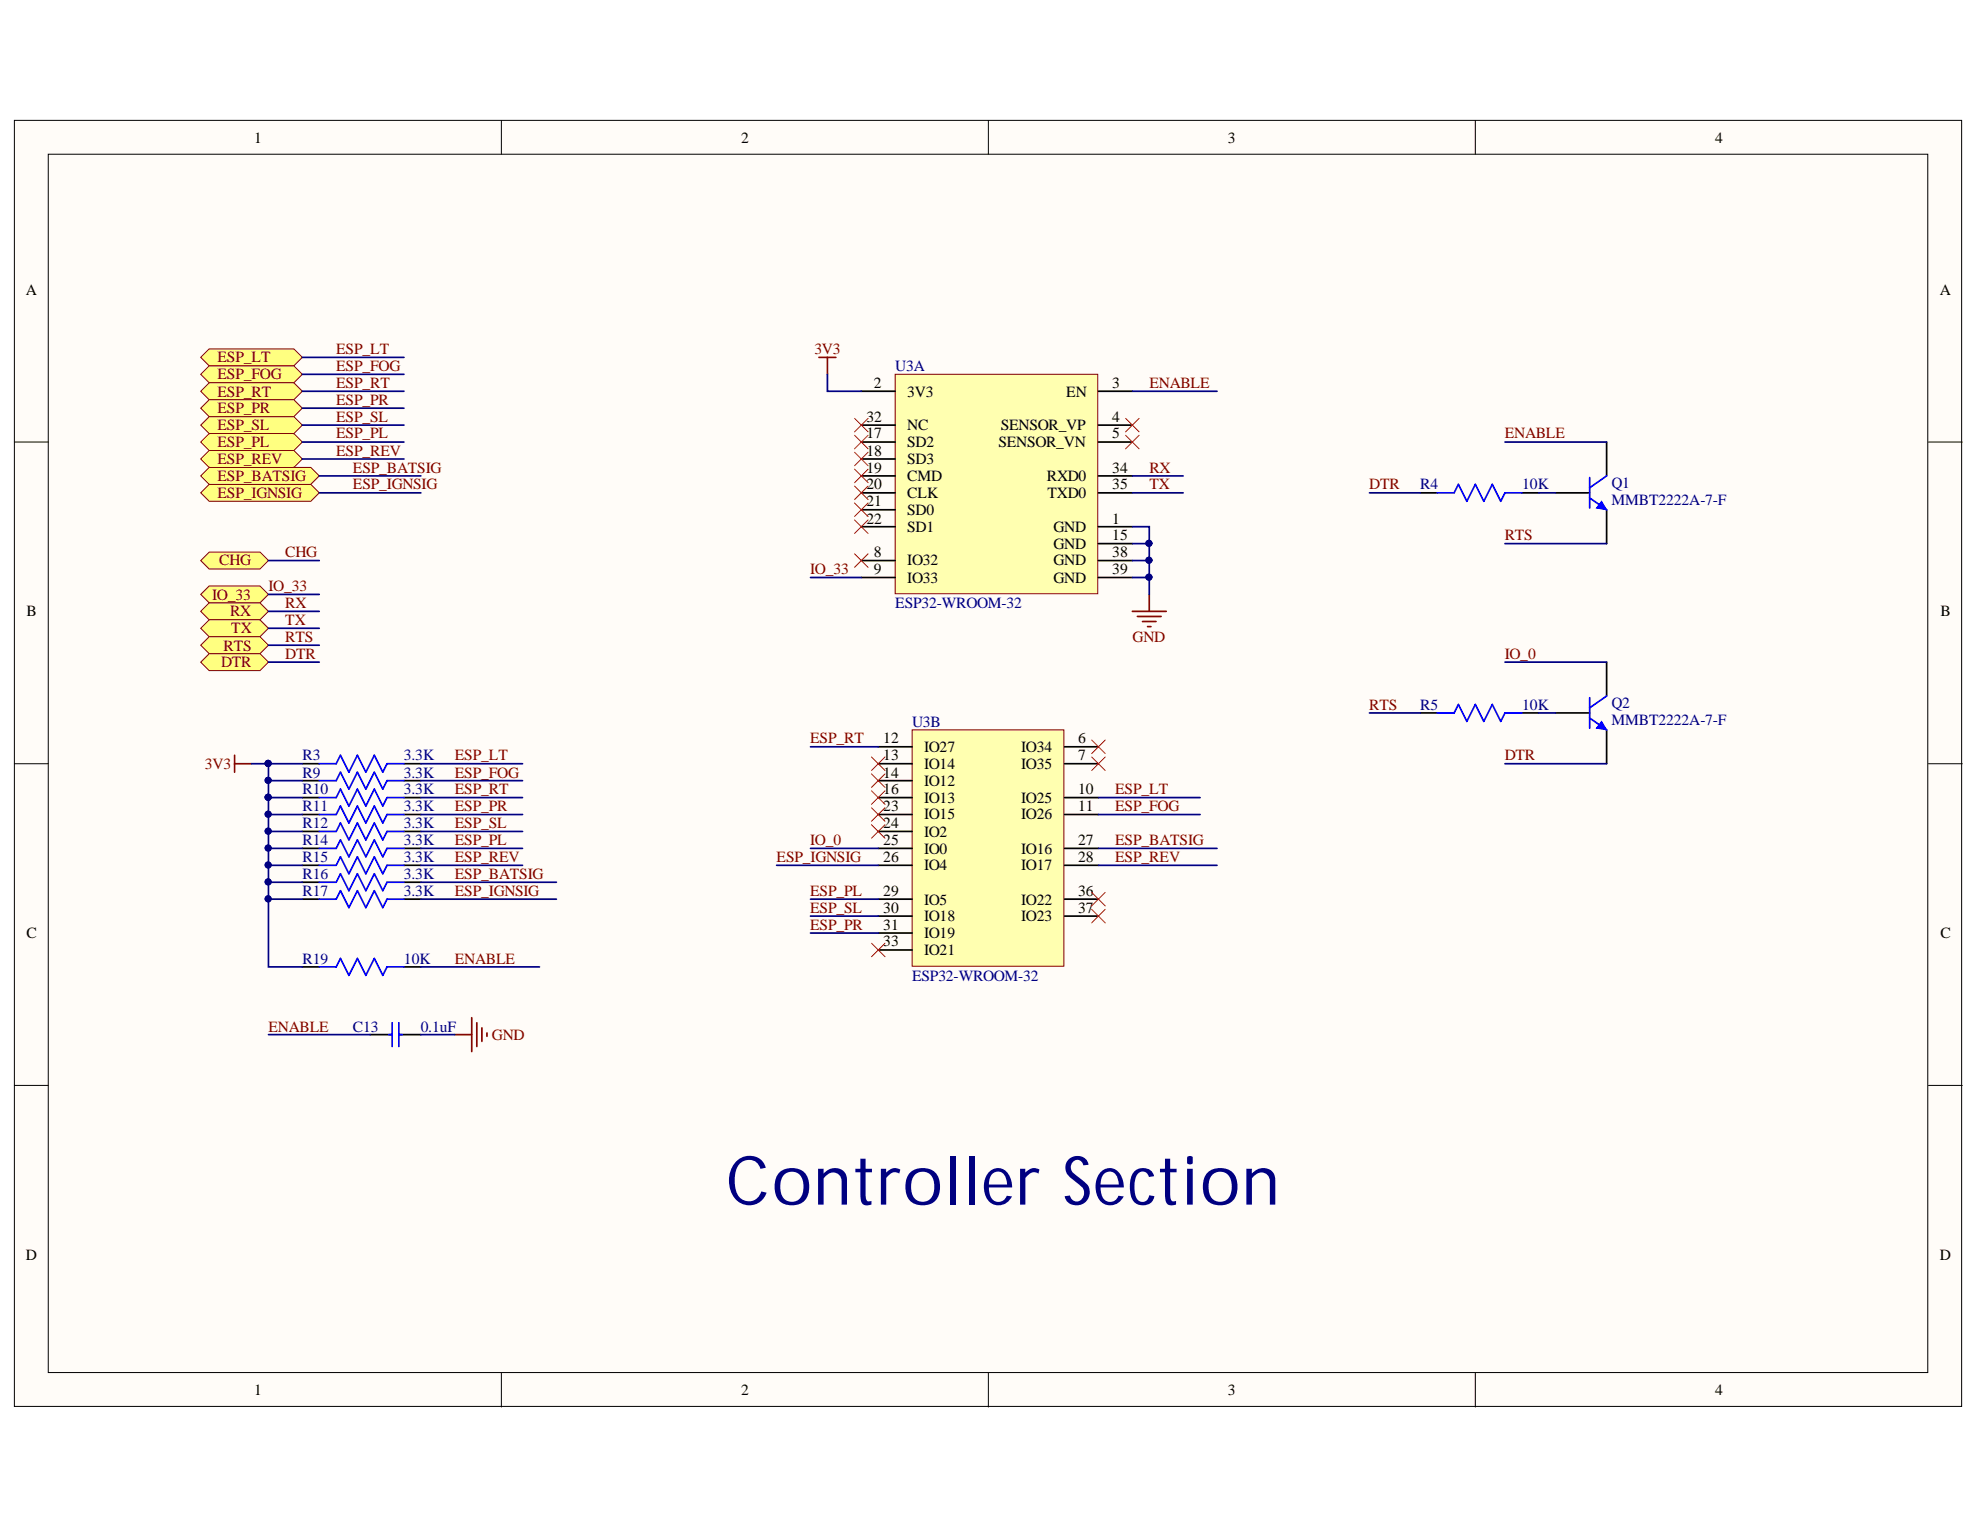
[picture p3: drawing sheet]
<svg xmlns="http://www.w3.org/2000/svg" width="279mm" height="216mm" viewBox="0 0 279 216" stroke-linecap="round" stroke-linejoin="round" font-family="sans-serif">
<defs><g id="words">
<text font-size="9.6" fill="#000080" x="102.4" y="170">Controller Section</text>
<g font-size="2.2">
<text x="35.9" y="20.1">1</text>
<text x="104.6" y="20.1">2</text>
<text x="173.3" y="20.1">3</text>
<text x="242" y="20.1">4</text>
<text x="3.6" y="41.6">A</text>
<text x="273.7" y="41.6">A</text>
<text x="122.3" y="59.5">32</text>
<text x="123.3" y="54.8">2</text>
<text x="128" y="56">3V3</text>
<text x="150.4" y="56">EN</text>
<text x="156.9" y="54.8">3</text>
<text x="156.9" y="59.5">4</text>
<text x="122.3" y="61.9">17</text>
<text x="122.3" y="64.3">18</text>
<text x="128" y="63.1">SD2</text>
<text x="128" y="65.5">SD3</text>
<text x="128" y="60.7">NC</text>
<text x="140.9" y="63.1">SENSOR_VN</text>
<text x="141.2" y="60.7">SENSOR_VP</text>
<text x="156.9" y="61.9">5</text>
<text x="122.3" y="66.7">19</text>
<text x="122.3" y="69.1">20</text>
<text x="122.3" y="71.4">21</text>
<text x="128" y="67.9">CMD</text>
<text x="128" y="70.2">CLK</text>
<text x="147.7" y="67.9">RXD0</text>
<text x="147.8" y="70.2">TXD0</text>
<text x="156.9" y="66.7">34</text>
<text x="156.9" y="69.1">35</text>
<text x="122.3" y="73.9">22</text>
<text x="128" y="72.7">SD0</text>
<text x="128" y="75.1">SD1</text>
<text x="148.7" y="75.1">GND</text>
<text x="148.7" y="77.4">GND</text>
<text x="156.9" y="73.9">1</text>
<text x="156.9" y="76.2">15</text>
<text x="123.3" y="78.6">8</text>
<text x="123.3" y="81.1">9</text>
<text x="128" y="79.8">IO32</text>
<text x="128" y="82.2">IO33</text>
<text x="148.7" y="79.8">GND</text>
<text x="148.7" y="82.2">GND</text>
<text x="156.9" y="78.6">38</text>
<text x="156.9" y="81.1">39</text>
<text x="3.7" y="87">B</text>
<text x="273.8" y="87">B</text>
<text x="124.6" y="104.9">12</text>
<text x="124.6" y="107.3">13</text>
<text x="130.4" y="106.1">IO27</text>
<text x="144.1" y="106.1">IO34</text>
<text x="152.1" y="104.9">6</text>
<text x="152.1" y="107.3">7</text>
<text x="124.6" y="109.7">14</text>
<text x="124.6" y="112.1">16</text>
<text x="130.4" y="108.5">IO14</text>
<text x="130.4" y="110.9">IO12</text>
<text x="130.4" y="113.3">IO13</text>
<text x="144.1" y="108.5">IO35</text>
<text x="144.1" y="113.3">IO25</text>
<text x="152.1" y="112.1">10</text>
<text x="124.6" y="114.5">23</text>
<text x="124.6" y="116.8">24</text>
<text x="124.6" y="119.3">25</text>
<text x="130.4" y="115.6">IO15</text>
<text x="130.4" y="118.1">IO2</text>
<text x="144.1" y="115.6">IO26</text>
<text x="152.1" y="114.5">11</text>
<text x="152.1" y="119.3">27</text>
<text x="124.6" y="121.6">26</text>
<text x="130.4" y="120.5">IO0</text>
<text x="130.4" y="122.8">IO4</text>
<text x="144.1" y="120.5">IO16</text>
<text x="144.1" y="122.8">IO17</text>
<text x="152.1" y="121.6">28</text>
<text x="124.6" y="126.5">29</text>
<text x="124.6" y="128.8">30</text>
<text x="124.6" y="131.2">31</text>
<text x="130.4" y="127.6">IO5</text>
<text x="130.4" y="130">IO18</text>
<text x="144.1" y="127.6">IO22</text>
<text x="144.1" y="130">IO23</text>
<text x="152.1" y="126.5">36</text>
<text x="152.1" y="128.8">37</text>
<text x="3.7" y="132.4">C</text>
<text x="124.6" y="133.6">33</text>
<text x="130.4" y="132.4">IO19</text>
<text x="130.4" y="134.7">IO21</text>
<text x="273.8" y="132.4">C</text>
<text x="3.6" y="177.8">D</text>
<text x="273.7" y="177.8">D</text>
<text x="35.9" y="196.9">1</text>
<text x="104.6" y="196.9">2</text>
<text x="173.3" y="196.9">3</text>
<text x="242" y="196.9">4</text>
</g>
<g font-size="2.2" fill="#800000">
<text x="30.7" y="51.1">ESP_LT</text>
<text x="30.7" y="53.5">ESP_FOG</text>
<text x="47.4" y="50">ESP_LT</text>
<text x="47.4" y="52.3">ESP_FOG</text>
<text x="114.9" y="50">3V3</text>
<text x="30.7" y="56">ESP_RT</text>
<text x="30.7" y="58.3">ESP_PR</text>
<text x="47.4" y="54.8">ESP_RT</text>
<text x="47.4" y="57.1">ESP_PR</text>
<text x="47.4" y="59.5">ESP_SL</text>
<text x="162.2" y="54.8">ENABLE</text>
<text x="30.7" y="60.7">ESP_SL</text>
<text x="30.7" y="63.1">ESP_PL</text>
<text x="30.7" y="65.5">ESP_REV</text>
<text x="47.4" y="61.9">ESP_PL</text>
<text x="47.4" y="64.3">ESP_REV</text>
<text x="212.3" y="61.9">ENABLE</text>
<text x="30.7" y="70.2">ESP_IGNSIG</text>
<text x="30.7" y="67.9">ESP_BATSIG</text>
<text x="49.8" y="69.1">ESP_IGNSIG</text>
<text x="49.8" y="66.7">ESP_BATSIG</text>
<text x="162.2" y="66.7">RX</text>
<text x="162.2" y="69.1">TX</text>
<text x="193.2" y="69.1">DTR</text>
<text x="212.3" y="76.2">RTS</text>
<text x="31" y="79.8">CHG</text>
<text x="37.9" y="83.4">IO_33</text>
<text x="40.3" y="78.6">CHG</text>
<text x="114.3" y="81.1">IO_33</text>
<text x="29.9" y="84.6">IO_33</text>
<text x="32.5" y="87">RX</text>
<text x="32.6" y="89.3">TX</text>
<text x="40.3" y="85.8">RX</text>
<text x="40.3" y="88.2">TX</text>
<text x="31.2" y="94.2">DTR</text>
<text x="31.5" y="91.8">RTS</text>
<text x="40.3" y="90.6">RTS</text>
<text x="40.3" y="93">DTR</text>
<text x="159.8" y="90.6">GND</text>
<text x="212.3" y="93">IO_0</text>
<text x="193.2" y="100.2">RTS</text>
<text x="64.2" y="107.3">ESP_LT</text>
<text x="114.3" y="104.9">ESP_RT</text>
<text x="212.3" y="107.3">DTR</text>
<text x="28.9" y="108.5">3V3</text>
<text x="64.2" y="109.7">ESP_FOG</text>
<text x="64.2" y="112.1">ESP_RT</text>
<text x="157.4" y="112.1">ESP_LT</text>
<text x="64.2" y="114.5">ESP_PR</text>
<text x="64.2" y="116.8">ESP_SL</text>
<text x="64.2" y="119.3">ESP_PL</text>
<text x="114.3" y="119.3">IO_0</text>
<text x="157.4" y="114.5">ESP_FOG</text>
<text x="157.4" y="119.3">ESP_BATSIG</text>
<text x="64.2" y="121.6">ESP_REV</text>
<text x="64.2" y="124">ESP_BATSIG</text>
<text x="109.6" y="121.6">ESP_IGNSIG</text>
<text x="157.4" y="121.6">ESP_REV</text>
<text x="64.2" y="126.5">ESP_IGNSIG</text>
<text x="114.3" y="131.2">ESP_PR</text>
<text x="114.3" y="128.8">ESP_SL</text>
<text x="114.3" y="126.5">ESP_PL</text>
<text x="64.2" y="136">ENABLE</text>
<text x="37.9" y="145.6">ENABLE</text>
<text x="69.4" y="146.7">GND</text>
</g>
<g font-size="2.2" fill="#000080">
<text x="126.3" y="52.3">U3A</text>
<text x="200.4" y="69.1">R4</text>
<text x="214.8" y="69.1">10K</text>
<text x="227.4" y="68.8">Q1</text>
<text x="227.4" y="71.3">MMBT2222A-7-F</text>
<text x="126.3" y="85.8">ESP32-WROOM-32</text>
<text x="200.4" y="100.2">R5</text>
<text x="214.8" y="100.2">10K</text>
<text x="227.4" y="99.9">Q2</text>
<text x="42.7" y="107.3">R3</text>
<text x="57" y="107.3">3.3K</text>
<text x="128.7" y="102.5">U3B</text>
<text x="227.4" y="102.3">MMBT2222A-7-F</text>
<text x="42.7" y="109.7">R9</text>
<text x="42.7" y="112.1">R10</text>
<text x="57" y="109.7">3.3K</text>
<text x="57" y="112.1">3.3K</text>
<text x="42.7" y="114.5">R11</text>
<text x="42.7" y="116.8">R12</text>
<text x="42.7" y="119.3">R14</text>
<text x="57" y="114.5">3.3K</text>
<text x="57" y="116.8">3.3K</text>
<text x="57" y="119.3">3.3K</text>
<text x="42.7" y="121.6">R15</text>
<text x="42.7" y="124">R16</text>
<text x="57" y="121.6">3.3K</text>
<text x="57" y="124">3.3K</text>
<text x="42.7" y="126.5">R17</text>
<text x="57" y="126.5">3.3K</text>
<text x="42.7" y="136">R19</text>
<text x="57" y="136">10K</text>
<text x="128.7" y="138.4">ESP32-WROOM-32</text>
<text x="49.8" y="145.6">C13</text>
<text x="59.4" y="145.6">0.1uF</text>
</g>
</g></defs>
<g fill="#fffcf8" stroke="#000" stroke-width=".14">
<path d="M2 17h274.8v181.5h-274.8z"/>
<path d="M6.8 21.8h265.2v171.9h-265.2z"/>
</g>
<path d="M70.7 17v4.8M139.5 17v4.8M208.2 17v4.8M2 62.4h4.8M272.1 62.4h4.8M2 107.8h4.8M272.1 107.8h4.8M2 153.2h4.8M272.1 153.2h4.8M70.7 193.8v4.8M139.5 193.8v4.8M208.2 193.8v4.8" fill="none" stroke="#000" stroke-width=".14"/>
<path d="M126.3 52.8h28.6v31h-28.6z" fill="#ffffb0" stroke="#800000" stroke-width=".14"/>
<g fill="none" stroke="#000" stroke-width=".24">
<path d="M121.5 55.2h4.8M121.5 60h4.8M155 55.2h4.8M155 60h4.8M121.5 74.3h4.8M121.5 62.4h4.8M121.5 64.8h4.8M121.5 67.2h4.8M121.5 69.5h4.8M121.5 71.9h4.8M121.5 79.1h4.8M155 74.3h4.8"/>
<path d="M155 62.4h4.8M155 76.7h4.8M155 67.2h4.8M155 69.5h4.8M155 79.1h4.8M121.5 81.5h4.8M155 81.5h4.8"/>
</g>
<path d="M128.7 103h21.4v33.3h-21.4z" fill="#ffffb0" stroke="#800000" stroke-width=".14"/>
<g fill="none" stroke="#000" stroke-width=".24">
<path d="M219.5 69.5h4.8M226.7 62.4v4.8M226.7 71.9v4.8M123.9 105.4h4.8M123.9 107.8h4.8M123.9 112.5h4.8M123.9 114.9h4.8M123.9 110.2h4.8M123.9 117.3h4.8M123.9 119.7h4.8M150.2 105.4h4.8M150.2 107.8h4.8"/>
<path d="M150.2 112.5h4.8M150.2 114.9h4.8M150.2 119.7h4.8M123.9 122.1h4.8M123.9 126.9h4.8M123.9 129.3h4.8M123.9 131.7h4.8M123.9 134.1h4.8M150.2 122.1h4.8M150.2 126.9h4.8M150.2 129.3h4.8"/>
</g>
<path d="M224.3 70.3l2.4 1.6M224.3 67.4v4.3M226.7 67.2l-2.4 1.6" fill="none" stroke="#00f" stroke-width=".24"/>
<path d="M226 70.7l.7 1.2-1.4-.2z" fill="#00f"/>
<path d="M226 70.7l.7 1.2-1.4-.2z" fill="none" stroke="#00f" stroke-width=".14"/>
<path d="M115.6 50.4h2.4M116.8 50.4v2.4" fill="none" stroke="#800000" stroke-width=".24"/>
<path d="M226.7 93.4v4.8M219.5 100.6h4.8M226.7 103v4.8" fill="none" stroke="#000" stroke-width=".24"/>
<path d="M224.3 98.5v4.3M226.7 98.2l-2.4 1.7M224.3 101.3l2.4 1.7" fill="none" stroke="#00f" stroke-width=".24"/>
<path d="M226 101.8l.7 1.2-1.4-.2z" fill="#00f"/>
<path d="M226 101.8l.7 1.2-1.4-.2z" fill="none" stroke="#00f" stroke-width=".14"/>
<path d="M159.8 86.3h4.8M160.5 87h3.3M161.2 87.7h1.9M161.9 88.4h.5M162.2 83.9v2.4" fill="none" stroke="#800000" stroke-width=".24"/>
<path d="M200.4 69.5h2.4M214.8 69.5h2.3M200.4 100.6h2.4M214.8 100.6h2.3" fill="none" stroke="#000" stroke-width=".24"/>
<path d="M202.8 69.5h2.4l.6-1.1 1.2 2.3 1.2-2.3 1.2 2.3 1.2-2.3 1.2 2.3 .6-1.2h2.4M202.8 100.6h2.4l.6-1.2 1.2 2.4 1.2-2.4 1.2 2.4 1.2-2.4 1.2 2.4 .6-1.2h2.4" fill="none" stroke="#00f" stroke-width=".24"/>
<g fill="#ffff80" stroke="#800000" stroke-width=".14">
<path d="M28.3 79.1l1.2-1.2h7.2l1.2 1.2-1.2 1.2h-7.2z" fill-rule="evenodd"/>
<path d="M28.3 83.9l1.2-1.2h7.2l1.2 1.2-1.2 1.2h-7.2z" fill-rule="evenodd"/>
</g>
<g fill="none" stroke="#f00" stroke-width=".14">
<path d="M120.6 59l1.9 1.9M122.5 59l-1.9 1.9M158.8 59l1.9 1.9M160.7 59l-1.9 1.9M120.6 61.4l1.9 1.9M120.6 63.8l1.9 1.9M120.6 66.2l1.9 1.9M120.6 68.6l1.9 1.9M120.6 71l1.9 1.9M120.6 73.4l1.9 1.9M122.5 61.4l-1.9 1.9M122.5 63.8l-1.9 1.9"/>
<path d="M122.5 66.2l-1.9 1.9M122.5 68.6l-1.9 1.9M122.5 71l-1.9 1.9M122.5 73.4l-1.9 1.9M158.8 61.4l1.9 1.9M160.7 61.4l-1.9 1.9M123 106.8l1.9 1.9M123 109.2l1.9 1.9M123 111.6l1.9 1.9M123 114l1.9 1.9M123 116.4l1.9 1.9M124.9 106.8l-1.9 1.9"/>
<path d="M124.9 109.2l-1.9 1.9M124.9 111.6l-1.9 1.9M124.9 114l-1.9 1.9M124.9 116.4l-1.9 1.9M154 106.8l2 1.9M154 104.4l2 1.9M156 106.8l-2 1.9M156 104.4l-2 1.9M123 133.1l1.9 1.9M124.9 133.1l-1.9 1.9M154 128.3l2 1.9M154 125.9l2 1.9"/>
<path d="M156 128.3l-2 1.9M156 125.9l-2 1.9"/>
</g>
<g fill="#ffff80" stroke="#800000" stroke-width=".14">
<path d="M28.3 86.3l1.2-1.2h7.2l1.2 1.2-1.2 1.2h-7.2z" fill-rule="evenodd"/>
<path d="M28.3 88.7l1.2-1.2h7.2l1.2 1.2-1.2 1.2h-7.2z" fill-rule="evenodd"/>
<path d="M28.3 91l1.2-1.1h7.2l1.2 1.1-1.2 1.2h-7.2z" fill-rule="evenodd"/>
<path d="M28.3 93.4l1.2-1.2h7.2l1.2 1.2-1.2 1.2h-7.2z" fill-rule="evenodd"/>
<path d="M28.3 50.4l1.2-1.2h12l1.2 1.2-1.2 1.2h-12z" fill-rule="evenodd"/>
<path d="M28.3 52.8l1.2-1.2h12l1.2 1.2-1.2 1.2h-12z" fill-rule="evenodd"/>
<path d="M28.3 69.5l1.2-1.1h14.4l1.2 1.1-1.2 1.2h-14.4z" fill-rule="evenodd"/>
<path d="M28.3 55.2l1.2-1.2h12l1.2 1.2-1.2 1.2h-12z" fill-rule="evenodd"/>
<path d="M28.3 57.6l1.2-1.2h12l1.2 1.2-1.2 1.2h-12z" fill-rule="evenodd"/>
<path d="M28.3 60l1.2-1.2h12l1.2 1.2-1.2 1.2h-12z" fill-rule="evenodd"/>
<path d="M28.3 62.4l1.2-1.2h12l1.2 1.2-1.2 1.2h-12z" fill-rule="evenodd"/>
<path d="M28.3 64.8l1.2-1.2h12l1.2 1.2-1.2 1.2h-12z" fill-rule="evenodd"/>
<path d="M28.3 67.2l1.2-1.2h14.4l1.2 1.2-1.2 1.2h-14.4z" fill-rule="evenodd"/>
</g>
<g fill="none" stroke="#000" stroke-width=".24">
<path d="M42.7 107.8h2.4M42.7 110.2h2.4M42.7 114.9h2.4M42.7 117.3h2.4M42.7 112.5h2.4M42.7 119.7h2.4M57 107.8h2.4M57 110.2h2.4M57 114.9h2.4M57 117.3h2.4M57 112.5h2.4M57 119.7h2.4"/>
<path d="M42.7 126.9h2.4M42.7 122.1h2.4M42.7 124.5h2.4M42.7 136.4h2.4M57 126.9h2.4M57 122.1h2.4M57 124.5h2.4M57 136.4h2.4M52.2 146h3.1M56.3 146h3.1"/>
</g>
<g fill="none" stroke="#00f" stroke-width=".24">
<path d="M45.1 107.8h2.3l.6-1.2 1.2 2.4 1.2-2.4 1.2 2.4 1.2-2.4 1.2 2.4 .6-1.2h2.4M45.1 112.5h2.3l.6-1.1 1.2 2.3 1.2-2.3 1.2 2.3 1.2-2.3 1.2 2.3 .6-1.2h2.4M45.1 117.3h2.3l.6-1.2 1.2 2.4 1.2-2.4 1.2 2.4 1.2-2.4 1.2 2.4 .6-1.2h2.4M45.1 110.2h2.3l.6-1.2 1.2 2.4 1.2-2.4 1.2 2.4 1.2-2.4 1.2 2.4 .6-1.2h2.4M45.1 114.9h2.3l.6-1.2 1.2 2.4 1.2-2.4 1.2 2.4 1.2-2.4 1.2 2.4 .6-1.2h2.4M45.1 119.7h2.3l.6-1.2 1.2 2.4 1.2-2.4 1.2 2.4 1.2-2.4 1.2 2.4 .6-1.2h2.4M45.1 126.9h2.3l.6-1.2 1.2 2.4 1.2-2.4 1.2 2.4 1.2-2.4 1.2 2.4 .6-1.2h2.4M45.1 136.4h2.3l.6-1.2 1.2 2.4 1.2-2.4 1.2 2.4 1.2-2.4 1.2 2.4 .6-1.2h2.4M45.1 122.1h2.3l.6-1.2 1.2 2.4 1.2-2.4 1.2 2.4 1.2-2.4 1.2 2.4 .6-1.2h2.4M45.1 124.5h2.3l.6-1.2 1.2 2.4 1.2-2.4 1.2 2.4 1.2-2.4 1.2 2.4 .6-1.2h2.4M54.9 146h.4M55.3 144.3v3.4"/>
<path d="M56.3 144.3v3.4M56.3 146h.5"/>
</g>
<path d="M33.1 106.6v2.4M33.1 107.8h2.4M64.2 146h2.4M66.6 143.6v4.8M67.3 144.3v3.4M68 145v2M68.7 145.8v.4" fill="none" stroke="#800000" stroke-width=".24"/>
<path d="M120.6 78.1l1.9 2M122.5 78.1l-1.9 2" fill="none" stroke="#f00" stroke-width=".14"/>
<g fill="none" stroke="#000080" stroke-width=".24">
<path d="M42.7 55.2h14.3M42.7 50.4h14.3M42.7 52.8h14.3M42.7 57.6h14.3M42.7 60h14.3M116.8 52.8v2.4h4.7M159.8 55.2h11.9M37.9 79.1h7.2M42.7 62.4h14.3M42.7 64.8h14.3M45.1 69.5h14.3M45.1 67.2h14.3"/>
<path d="M159.8 74.3h2.4v2.4h-2.4M159.8 79.1h2.4v2.4M159.8 69.5h7.2M159.8 67.2h7.2M162.2 76.7v2.4M193.2 69.5h7.2M212.4 62.4h14.3M212.4 76.7h14.3M217.1 69.5h2.4M37.9 93.4h7.2M37.9 83.9h7.2M37.9 86.3h7.2"/>
<path d="M37.9 88.7h7.2M37.9 91h7.2M114.4 81.5h7.1M159.8 81.5h2.4v2.4M212.4 93.4h14.3M35.5 107.8h7.2M37.9 117.3v7.2h4.8M37.9 112.5v4.8h4.8M37.9 119.7h4.8M37.9 112.5h4.8M37.9 114.9h4.8M37.9 107.8v2.4"/>
<path d="M42.7 110.2h-4.8v2.3M59.4 107.8h14.3M59.4 119.7h14.3M59.4 112.5h14.3M59.4 114.9h14.3M59.4 110.2h14.3M59.4 117.3h14.3M114.4 119.7h9.5M114.4 105.4h9.5M155 119.7h16.7M155 112.5h14.3M155 114.9h14.3"/>
<path d="M193.2 100.6h7.2M212.4 107.8h14.3M217.1 100.6h2.4M37.9 124.5v2.4h4.8M37.9 126.9v9.5h4.8M37.9 122.1h4.8M59.4 122.1h14.3M59.4 126.9h19.1M59.4 124.5h19.1M59.4 136.4h16.7M109.6 122.1h14.3M114.4 126.9h9.5"/>
<path d="M114.4 129.3h9.5M114.4 131.7h9.5M155 122.1h16.7M37.9 146h14.3M59.4 146h4.8"/>
</g>
<g fill="#000080" stroke="#000080" stroke-width=".14">
<circle cx="162.1" cy="76.7" r=".43"/>
<circle cx="162.1" cy="79.1" r=".43"/>
<circle cx="162.1" cy="81.4" r=".43"/>
<circle cx="37.8" cy="114.9" r=".43"/>
<circle cx="37.8" cy="112.5" r=".43"/>
<circle cx="37.8" cy="122.1" r=".43"/>
<circle cx="37.8" cy="119.7" r=".43"/>
<circle cx="37.8" cy="107.7" r=".43"/>
<circle cx="37.8" cy="110.1" r=".43"/>
<circle cx="37.8" cy="126.8" r=".43"/>
<circle cx="37.8" cy="124.4" r=".43"/>
<circle cx="37.8" cy="117.3" r=".43"/>
</g>
<use href="#words"/>
</svg>
